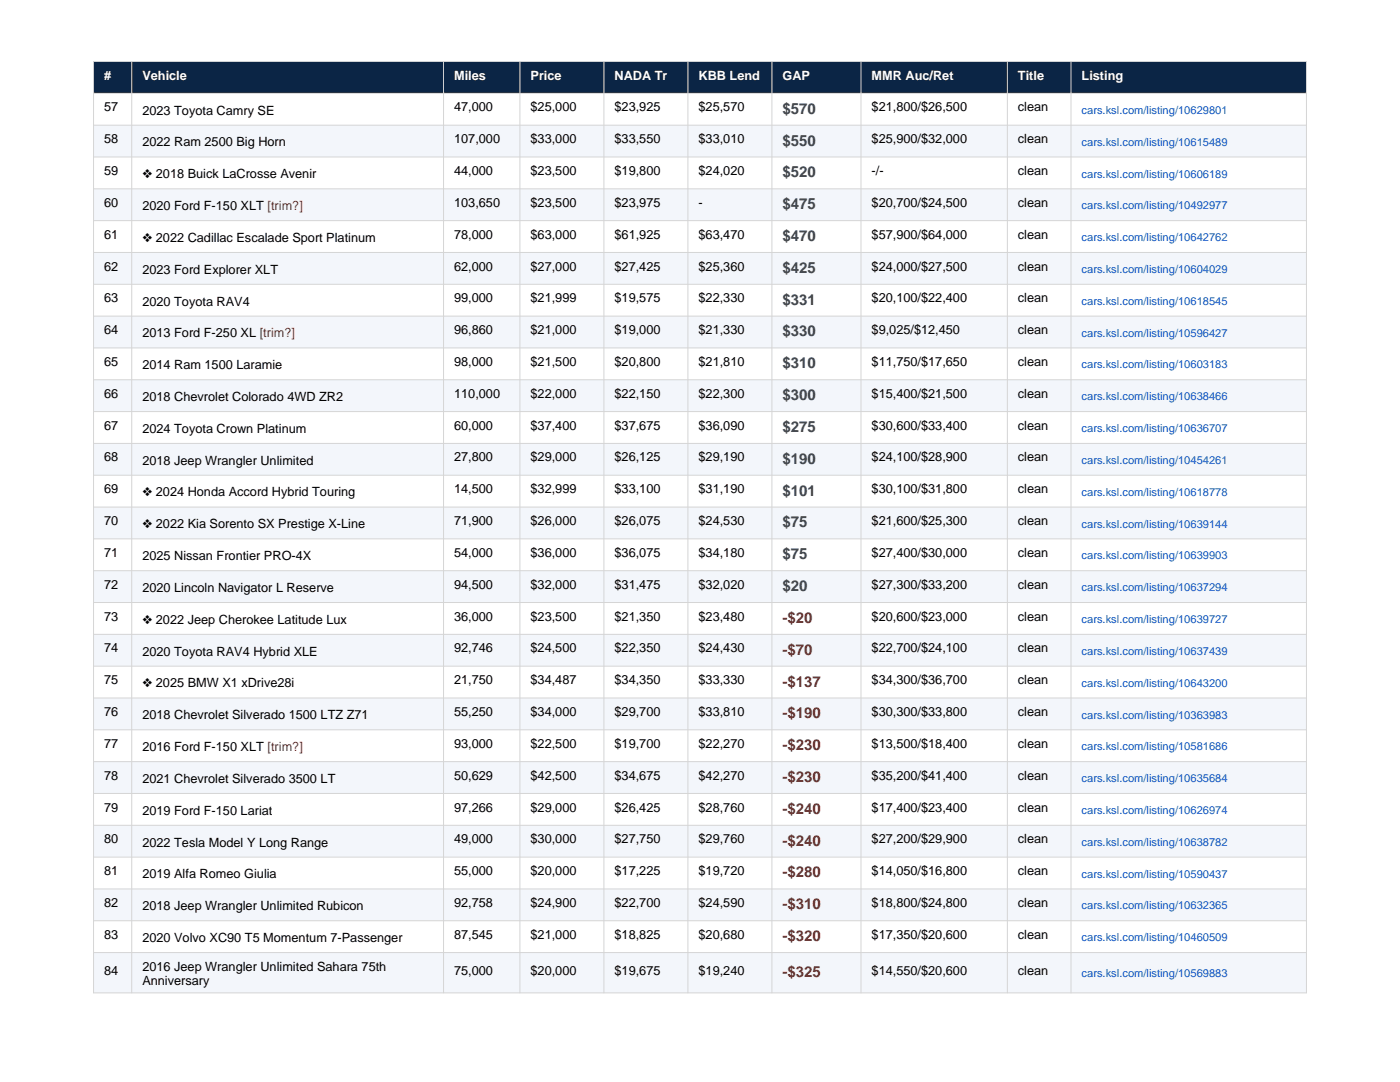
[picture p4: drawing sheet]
<svg xmlns="http://www.w3.org/2000/svg" width="279mm" height="216mm" viewBox="0 0 279 216" stroke-linecap="round" stroke-linejoin="round" font-family="sans-serif">
<defs><g id="words">
<g font-size="3" fill="#1a7f37">
<text x="156.2" y="22.7">$570</text>
<text x="156.2" y="29">$550</text>
<text x="156.2" y="35.4">$520</text>
<text x="156.2" y="41.7">$475</text>
<text x="156.2" y="48.1">$470</text>
<text x="156.2" y="54.4">$425</text>
<text x="156.2" y="60.8">$331</text>
<text x="156.2" y="67.1">$330</text>
<text x="156.2" y="73.5">$310</text>
<text x="156.2" y="79.8">$300</text>
<text x="156.2" y="86.2">$275</text>
<text x="156.2" y="92.5">$190</text>
<text x="156.2" y="98.9">$101</text>
<text x="156.2" y="105.2">$75</text>
<text x="156.2" y="111.6">$75</text>
<text x="156.2" y="117.9">$20</text>
</g>
<g font-size="3" fill="#b42318">
<text x="156.2" y="124.3">-$20</text>
<text x="156.2" y="130.6">-$70</text>
<text x="156.2" y="137">-$137</text>
<text x="156.2" y="143.3">-$190</text>
<text x="156.2" y="149.7">-$230</text>
<text x="156.2" y="156">-$230</text>
<text x="156.2" y="162.4">-$240</text>
<text x="156.2" y="168.7">-$240</text>
<text x="156.2" y="175.1">-$280</text>
<text x="156.2" y="181.4">-$310</text>
<text x="156.2" y="187.8">-$320</text>
<text x="156.2" y="195">-$325</text>
</g>
<g font-size="2.5" fill="#fff">
<text x="20.8" y="15.9">#</text>
<text x="28.4" y="15.9">Vehicle</text>
<text x="90.6" y="15.9">Miles</text>
<text x="105.9" y="15.9">Price</text>
<text x="122.6" y="15.9">NADA Tr</text>
<text x="139.4" y="15.9">KBB Lend</text>
<text x="156.2" y="15.9">GAP</text>
<text x="173.9" y="15.9">MMR Auc/Ret</text>
<text x="203.2" y="15.9">Title</text>
<text x="215.9" y="15.9">Listing</text>
</g>
<g font-size="2.5">
<text x="20.8" y="22.2">57</text>
<text x="28.4" y="22.9">2023 Toyota Camry SE</text>
<text x="90.6" y="22.2">47,000</text>
<text x="105.9" y="22.2">$25,000</text>
<text x="122.6" y="22.2">$23,925</text>
<text x="139.4" y="22.2">$25,570</text>
<text x="173.9" y="22.2">$21,800/$26,500</text>
<text x="203.2" y="22.2">clean</text>
<text x="20.8" y="28.6">58</text>
<text x="28.4" y="29.2">2022 Ram 2500 Big Horn</text>
<text x="90.6" y="28.6">107,000</text>
<text x="105.9" y="28.6">$33,000</text>
<text x="122.6" y="28.6">$33,550</text>
<text x="139.4" y="28.6">$33,010</text>
<text x="173.9" y="28.6">$25,900/$32,000</text>
<text x="203.2" y="28.6">clean</text>
<text x="20.8" y="34.9">59</text>
<text x="28.4" y="35.6">❖ 2018 Buick LaCrosse Avenir</text>
<text x="90.6" y="34.9">44,000</text>
<text x="105.9" y="34.9">$23,500</text>
<text x="122.6" y="34.9">$19,800</text>
<text x="139.4" y="34.9">$24,020</text>
<text x="173.9" y="34.9">-/-</text>
<text x="203.2" y="34.9">clean</text>
<text x="20.8" y="41.3">60</text>
<text x="28.4" y="41.9">2020 Ford F-150 XLT [trim?]</text>
<text x="90.6" y="41.3">103,650</text>
<text x="105.9" y="41.3">$23,500</text>
<text x="122.6" y="41.3">$23,975</text>
<text x="139.4" y="41.3">-</text>
<text x="173.9" y="41.3">$20,700/$24,500</text>
<text x="203.2" y="41.3">clean</text>
<text x="20.8" y="47.6">61</text>
<text x="90.6" y="47.6">78,000</text>
<text x="105.9" y="47.6">$63,000</text>
<text x="122.6" y="47.6">$61,925</text>
<text x="139.4" y="47.6">$63,470</text>
<text x="173.9" y="47.6">$57,900/$64,000</text>
<text x="203.2" y="47.6">clean</text>
<text x="20.8" y="54">62</text>
<text x="28.4" y="48.3">❖ 2022 Cadillac Escalade Sport Platinum</text>
<text x="90.6" y="54">62,000</text>
<text x="105.9" y="54">$27,000</text>
<text x="122.6" y="54">$27,425</text>
<text x="139.4" y="54">$25,360</text>
<text x="173.9" y="54">$24,000/$27,500</text>
<text x="203.2" y="54">clean</text>
<text x="28.4" y="54.6">2023 Ford Explorer XLT</text>
<text x="20.8" y="60.3">63</text>
<text x="28.4" y="61">2020 Toyota RAV4</text>
<text x="90.6" y="60.3">99,000</text>
<text x="105.9" y="60.3">$21,999</text>
<text x="122.6" y="60.3">$19,575</text>
<text x="139.4" y="60.3">$22,330</text>
<text x="173.9" y="60.3">$20,100/$22,400</text>
<text x="203.2" y="60.3">clean</text>
<text x="20.8" y="66.7">64</text>
<text x="28.4" y="67.3">2013 Ford F-250 XL [trim?]</text>
<text x="90.6" y="66.7">96,860</text>
<text x="105.9" y="66.7">$21,000</text>
<text x="122.6" y="66.7">$19,000</text>
<text x="139.4" y="66.7">$21,330</text>
<text x="173.9" y="66.7">$9,025/$12,450</text>
<text x="203.2" y="66.7">clean</text>
<text x="20.8" y="73">65</text>
<text x="28.4" y="73.7">2014 Ram 1500 Laramie</text>
<text x="90.6" y="73">98,000</text>
<text x="105.9" y="73">$21,500</text>
<text x="122.6" y="73">$20,800</text>
<text x="139.4" y="73">$21,810</text>
<text x="173.9" y="73">$11,750/$17,650</text>
<text x="203.2" y="73">clean</text>
<text x="20.8" y="79.4">66</text>
<text x="28.4" y="80">2018 Chevrolet Colorado 4WD ZR2</text>
<text x="90.6" y="79.4">110,000</text>
<text x="105.9" y="79.4">$22,000</text>
<text x="122.6" y="79.4">$22,150</text>
<text x="139.4" y="79.4">$22,300</text>
<text x="173.9" y="79.4">$15,400/$21,500</text>
<text x="203.2" y="79.4">clean</text>
<text x="20.8" y="85.7">67</text>
<text x="28.4" y="86.4">2024 Toyota Crown Platinum</text>
<text x="90.6" y="85.7">60,000</text>
<text x="105.9" y="85.7">$37,400</text>
<text x="122.6" y="85.7">$37,675</text>
<text x="139.4" y="85.7">$36,090</text>
<text x="173.9" y="85.7">$30,600/$33,400</text>
<text x="203.2" y="85.7">clean</text>
<text x="20.8" y="92.1">68</text>
<text x="28.4" y="92.7">2018 Jeep Wrangler Unlimited</text>
<text x="90.6" y="92.1">27,800</text>
<text x="105.9" y="92.1">$29,000</text>
<text x="122.6" y="92.1">$26,125</text>
<text x="139.4" y="92.1">$29,190</text>
<text x="173.9" y="92.1">$24,100/$28,900</text>
<text x="203.2" y="92.1">clean</text>
<text x="20.8" y="98.4">69</text>
<text x="28.4" y="99.1">❖ 2024 Honda Accord Hybrid Touring</text>
<text x="90.6" y="98.4">14,500</text>
<text x="105.9" y="98.4">$32,999</text>
<text x="122.6" y="98.4">$33,100</text>
<text x="139.4" y="98.4">$31,190</text>
<text x="173.9" y="98.4">$30,100/$31,800</text>
<text x="203.2" y="98.4">clean</text>
<text x="20.8" y="104.8">70</text>
<text x="28.4" y="105.4">❖ 2022 Kia Sorento SX Prestige X-Line</text>
<text x="90.6" y="104.8">71,900</text>
<text x="105.9" y="104.8">$26,000</text>
<text x="122.6" y="104.8">$26,075</text>
<text x="139.4" y="104.8">$24,530</text>
<text x="173.9" y="104.8">$21,600/$25,300</text>
<text x="203.2" y="104.8">clean</text>
<text x="20.8" y="111.1">71</text>
<text x="28.4" y="111.8">2025 Nissan Frontier PRO-4X</text>
<text x="90.6" y="111.1">54,000</text>
<text x="105.9" y="111.1">$36,000</text>
<text x="122.6" y="111.1">$36,075</text>
<text x="139.4" y="111.1">$34,180</text>
<text x="173.9" y="111.1">$27,400/$30,000</text>
<text x="203.2" y="111.1">clean</text>
<text x="20.8" y="117.5">72</text>
<text x="28.4" y="118.1">2020 Lincoln Navigator L Reserve</text>
<text x="90.6" y="117.5">94,500</text>
<text x="105.9" y="117.5">$32,000</text>
<text x="122.6" y="117.5">$31,475</text>
<text x="139.4" y="117.5">$32,020</text>
<text x="173.9" y="117.5">$27,300/$33,200</text>
<text x="203.2" y="117.5">clean</text>
<text x="20.8" y="123.8">73</text>
<text x="28.4" y="124.5">❖ 2022 Jeep Cherokee Latitude Lux</text>
<text x="90.6" y="123.8">36,000</text>
<text x="105.9" y="123.8">$23,500</text>
<text x="122.6" y="123.8">$21,350</text>
<text x="139.4" y="123.8">$23,480</text>
<text x="173.9" y="123.8">$20,600/$23,000</text>
<text x="203.2" y="123.8">clean</text>
<text x="20.8" y="130.2">74</text>
<text x="28.4" y="130.8">2020 Toyota RAV4 Hybrid XLE</text>
<text x="90.6" y="130.2">92,746</text>
<text x="105.9" y="130.2">$24,500</text>
<text x="122.6" y="130.2">$22,350</text>
<text x="139.4" y="130.2">$24,430</text>
<text x="173.9" y="130.2">$22,700/$24,100</text>
<text x="203.2" y="130.2">clean</text>
<text x="20.8" y="136.5">75</text>
<text x="28.4" y="137.2">❖ 2025 BMW X1 xDrive28i</text>
<text x="90.6" y="136.5">21,750</text>
<text x="105.9" y="136.5">$34,487</text>
<text x="122.6" y="136.5">$34,350</text>
<text x="139.4" y="136.5">$33,330</text>
<text x="173.9" y="136.5">$34,300/$36,700</text>
<text x="203.2" y="136.5">clean</text>
<text x="20.8" y="142.9">76</text>
<text x="28.4" y="143.5">2018 Chevrolet Silverado 1500 LTZ Z71</text>
<text x="90.6" y="142.9">55,250</text>
<text x="105.9" y="142.9">$34,000</text>
<text x="122.6" y="142.9">$29,700</text>
<text x="139.4" y="142.9">$33,810</text>
<text x="173.9" y="142.9">$30,300/$33,800</text>
<text x="203.2" y="142.9">clean</text>
<text x="20.8" y="149.2">77</text>
<text x="28.4" y="149.9">2016 Ford F-150 XLT [trim?]</text>
<text x="90.6" y="149.2">93,000</text>
<text x="105.9" y="149.2">$22,500</text>
<text x="122.6" y="149.2">$19,700</text>
<text x="139.4" y="149.2">$22,270</text>
<text x="173.9" y="149.2">$13,500/$18,400</text>
<text x="203.2" y="149.2">clean</text>
<text x="20.8" y="155.6">78</text>
<text x="90.6" y="155.6">50,629</text>
<text x="105.9" y="155.6">$42,500</text>
<text x="122.6" y="155.6">$34,675</text>
<text x="139.4" y="155.6">$42,270</text>
<text x="173.9" y="155.6">$35,200/$41,400</text>
<text x="203.2" y="155.6">clean</text>
<text x="20.8" y="161.9">79</text>
<text x="28.4" y="156.2">2021 Chevrolet Silverado 3500 LT</text>
<text x="90.6" y="161.9">97,266</text>
<text x="105.9" y="161.9">$29,000</text>
<text x="122.6" y="161.9">$26,425</text>
<text x="139.4" y="161.9">$28,760</text>
<text x="173.9" y="161.9">$17,400/$23,400</text>
<text x="203.2" y="161.9">clean</text>
<text x="28.4" y="162.6">2019 Ford F-150 Lariat</text>
<text x="20.8" y="168.3">80</text>
<text x="28.4" y="168.9">2022 Tesla Model Y Long Range</text>
<text x="90.6" y="168.3">49,000</text>
<text x="105.9" y="168.3">$30,000</text>
<text x="122.6" y="168.3">$27,750</text>
<text x="139.4" y="168.3">$29,760</text>
<text x="173.9" y="168.3">$27,200/$29,900</text>
<text x="203.2" y="168.3">clean</text>
<text x="20.8" y="174.6">81</text>
<text x="28.4" y="175.3">2019 Alfa Romeo Giulia</text>
<text x="90.6" y="174.6">55,000</text>
<text x="105.9" y="174.6">$20,000</text>
<text x="122.6" y="174.6">$17,225</text>
<text x="139.4" y="174.6">$19,720</text>
<text x="173.9" y="174.6">$14,050/$16,800</text>
<text x="203.2" y="174.6">clean</text>
<text x="20.8" y="181">82</text>
<text x="28.4" y="181.6">2018 Jeep Wrangler Unlimited Rubicon</text>
<text x="90.6" y="181">92,758</text>
<text x="105.9" y="181">$24,900</text>
<text x="122.6" y="181">$22,700</text>
<text x="139.4" y="181">$24,590</text>
<text x="173.9" y="181">$18,800/$24,800</text>
<text x="203.2" y="181">clean</text>
<text x="20.8" y="187.3">83</text>
<text x="28.4" y="188">2020 Volvo XC90 T5 Momentum 7-Passenger</text>
<text x="90.6" y="187.3">87,545</text>
<text x="105.9" y="187.3">$21,000</text>
<text x="122.6" y="187.3">$18,825</text>
<text x="139.4" y="187.3">$20,680</text>
<text x="173.9" y="187.3">$17,350/$20,600</text>
<text x="203.2" y="187.3">clean</text>
<text x="20.8" y="194.5">84</text>
<text x="28.4" y="193.7">2016 Jeep Wrangler Unlimited Sahara 75th</text>
<text x="28.4" y="196.6">Anniversary</text>
<text x="90.6" y="194.5">75,000</text>
<text x="105.9" y="194.5">$20,000</text>
<text x="122.6" y="194.5">$19,675</text>
<text x="139.4" y="194.5">$19,240</text>
<text x="173.9" y="194.5">$14,550/$20,600</text>
<text x="203.2" y="194.5">clean</text>
</g>
<g font-size="2.2" fill="#15c">
<text x="215.9" y="22.7">cars.ksl.com/listing/10629801</text>
<text x="215.9" y="29.1">cars.ksl.com/listing/10615489</text>
<text x="215.9" y="35.4">cars.ksl.com/listing/10606189</text>
<text x="215.9" y="41.8">cars.ksl.com/listing/10492977</text>
<text x="215.9" y="48.1">cars.ksl.com/listing/10642762</text>
<text x="215.9" y="54.5">cars.ksl.com/listing/10604029</text>
<text x="215.9" y="60.8">cars.ksl.com/listing/10618545</text>
<text x="215.9" y="67.2">cars.ksl.com/listing/10596427</text>
<text x="215.9" y="73.5">cars.ksl.com/listing/10603183</text>
<text x="215.9" y="79.9">cars.ksl.com/listing/10638466</text>
<text x="215.9" y="86.2">cars.ksl.com/listing/10636707</text>
<text x="215.9" y="92.6">cars.ksl.com/listing/10454261</text>
<text x="215.9" y="98.9">cars.ksl.com/listing/10618778</text>
<text x="215.9" y="105.3">cars.ksl.com/listing/10639144</text>
<text x="215.9" y="111.6">cars.ksl.com/listing/10639903</text>
<text x="215.9" y="118">cars.ksl.com/listing/10637294</text>
<text x="215.9" y="124.3">cars.ksl.com/listing/10639727</text>
<text x="215.9" y="130.7">cars.ksl.com/listing/10637439</text>
<text x="215.9" y="137">cars.ksl.com/listing/10643200</text>
<text x="215.9" y="143.4">cars.ksl.com/listing/10363983</text>
<text x="215.9" y="149.7">cars.ksl.com/listing/10581686</text>
<text x="215.9" y="156.1">cars.ksl.com/listing/10635684</text>
<text x="215.9" y="162.4">cars.ksl.com/listing/10626974</text>
<text x="215.9" y="168.8">cars.ksl.com/listing/10638782</text>
<text x="215.9" y="175.1">cars.ksl.com/listing/10590437</text>
<text x="215.9" y="181.5">cars.ksl.com/listing/10632365</text>
<text x="215.9" y="187.8">cars.ksl.com/listing/10460509</text>
<text x="215.9" y="195">cars.ksl.com/listing/10569883</text>
</g>
</g></defs>
<path d="M18.7 12.3h242v6.3h-242z" fill-rule="evenodd" fill="#0b2545"/>
<path d="M18.7 18.6h242v6.4h-242z" fill-rule="evenodd" fill="#fff"/>
<path d="M18.7 25h242v6.3h-242z" fill-rule="evenodd" fill="#f3f6fb"/>
<path d="M18.7 31.3h242v6.4h-242z" fill-rule="evenodd" fill="#fff"/>
<path d="M18.7 37.7h242v6.3h-242z" fill-rule="evenodd" fill="#f3f6fb"/>
<path d="M18.7 44h242v6.4h-242z" fill-rule="evenodd" fill="#fff"/>
<path d="M18.7 50.4h242v6.3h-242z" fill-rule="evenodd" fill="#f3f6fb"/>
<path d="M18.7 56.7h242v6.4h-242z" fill-rule="evenodd" fill="#fff"/>
<path d="M18.7 63.1h242v6.3h-242z" fill-rule="evenodd" fill="#f3f6fb"/>
<path d="M18.7 69.4h242v6.4h-242z" fill-rule="evenodd" fill="#fff"/>
<path d="M18.7 75.8h242v6.3h-242z" fill-rule="evenodd" fill="#f3f6fb"/>
<path d="M18.7 82.1h242v6.4h-242z" fill-rule="evenodd" fill="#fff"/>
<path d="M18.7 88.5h242v6.3h-242z" fill-rule="evenodd" fill="#f3f6fb"/>
<path d="M18.7 94.8h242v6.4h-242z" fill-rule="evenodd" fill="#fff"/>
<path d="M18.7 101.2h242v6.3h-242z" fill-rule="evenodd" fill="#f3f6fb"/>
<path d="M18.7 107.5h242v6.4h-242z" fill-rule="evenodd" fill="#fff"/>
<path d="M18.7 113.9h242v6.3h-242z" fill-rule="evenodd" fill="#f3f6fb"/>
<path d="M18.7 120.2h242v6.4h-242z" fill-rule="evenodd" fill="#fff"/>
<path d="M18.7 126.6h242v6.3h-242z" fill-rule="evenodd" fill="#f3f6fb"/>
<path d="M18.7 132.9h242v6.4h-242z" fill-rule="evenodd" fill="#fff"/>
<path d="M18.7 139.3h242v6.3h-242z" fill-rule="evenodd" fill="#f3f6fb"/>
<path d="M18.7 145.6h242v6.4h-242z" fill-rule="evenodd" fill="#fff"/>
<path d="M18.7 152h242v6.3h-242z" fill-rule="evenodd" fill="#f3f6fb"/>
<path d="M18.7 158.3h242v6.4h-242z" fill-rule="evenodd" fill="#fff"/>
<path d="M18.7 164.7h242v6.3h-242z" fill-rule="evenodd" fill="#f3f6fb"/>
<path d="M18.7 171h242v6.4h-242z" fill-rule="evenodd" fill="#fff"/>
<path d="M18.7 177.4h242v6.3h-242z" fill-rule="evenodd" fill="#f3f6fb"/>
<path d="M18.7 183.7h242v6.4h-242z" fill-rule="evenodd" fill="#fff"/>
<path d="M18.7 190.1h242v8h-242z" fill-rule="evenodd" fill="#f3f6fb"/>
<g fill="none" stroke="#d5d5d5" stroke-width=".2">
<path d="M18.7 12.3h242v185.8h-242zM18.7 18.6h242M26.3 12.3v185.8M88.5 12.3v185.8M103.8 12.3v185.8M120.5 12.3v185.8M137.3 12.3v185.8M154.1 12.3v185.8M171.8 12.3v185.8M201 12.3v185.8M213.7 12.3v185.8M18.7 25h242"/>
<path d="M18.7 31.3h242M18.7 37.7h242M18.7 44h242M18.7 50.4h242M18.7 56.7h242M18.7 63.1h242M18.7 69.4h242M18.7 75.8h242M18.7 82.1h242M18.7 88.5h242M18.7 94.8h242M18.7 101.2h242"/>
<path d="M18.7 107.5h242M18.7 113.9h242M18.7 120.2h242M18.7 126.6h242M18.7 132.9h242M18.7 139.3h242M18.7 145.6h242M18.7 152h242M18.7 158.3h242M18.7 164.7h242M18.7 171h242M18.7 177.4h242"/>
<path d="M18.7 183.7h242M18.7 190.1h242"/>
</g>
<use href="#words"/>
</svg>
